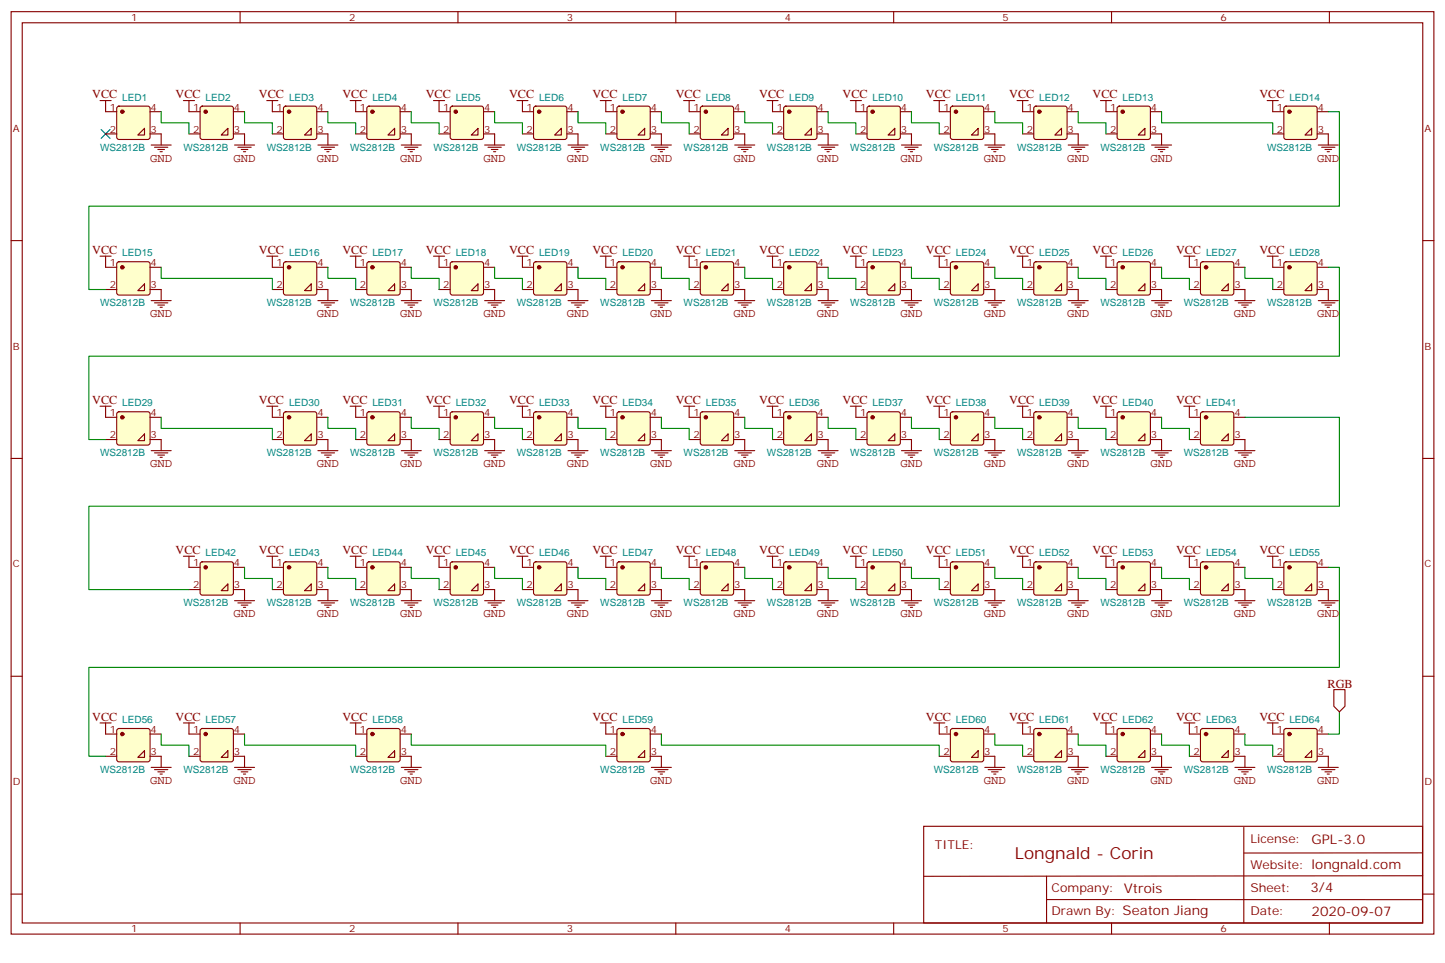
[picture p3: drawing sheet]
<svg xmlns="http://www.w3.org/2000/svg" width="459mm" height="306mm" viewBox="0 0 459 306" stroke-linecap="round" stroke-linejoin="round" font-family="sans-serif">
<defs><g id="words">
<text font-size="5.3" fill="#880001" x="322.1" y="272.5">Longnald - Corin</text>
<g font-size="4.2" fill="#880001">
<text x="416.3" y="267.9">GPL-3.0</text>
<text x="415.9" y="283.1">3/4</text>
<text x="416.3" y="290.9">2020-09-07</text>
</g>
<g font-size="3.9" fill="#880001">
<text x="29.3" y="31.2">VCC</text>
<text x="55.7" y="31.2">VCC</text>
<text x="82.2" y="31.2">VCC</text>
<text x="108.7" y="31.2">VCC</text>
<text x="135.1" y="31.2">VCC</text>
<text x="161.6" y="31.2">VCC</text>
<text x="188" y="31.2">VCC</text>
<text x="214.5" y="31.2">VCC</text>
<text x="240.9" y="31.2">VCC</text>
<text x="267.4" y="31.2">VCC</text>
<text x="293.9" y="31.2">VCC</text>
<text x="320.3" y="31.2">VCC</text>
<text x="346.8" y="31.2">VCC</text>
<text x="399.7" y="31.2">VCC</text>
<text x="47.6" y="51.3">GND</text>
<text x="74.1" y="51.3">GND</text>
<text x="100.5" y="51.3">GND</text>
<text x="127" y="51.3">GND</text>
<text x="153.5" y="51.3">GND</text>
<text x="179.9" y="51.3">GND</text>
<text x="206.4" y="51.3">GND</text>
<text x="232.8" y="51.3">GND</text>
<text x="259.3" y="51.3">GND</text>
<text x="285.8" y="51.3">GND</text>
<text x="312.2" y="51.3">GND</text>
<text x="338.7" y="51.3">GND</text>
<text x="365.1" y="51.3">GND</text>
<text x="418" y="51.3">GND</text>
<text x="29.3" y="80.6">VCC</text>
<text x="82.2" y="80.6">VCC</text>
<text x="108.7" y="80.6">VCC</text>
<text x="135.1" y="80.6">VCC</text>
<text x="161.6" y="80.6">VCC</text>
<text x="188" y="80.6">VCC</text>
<text x="214.5" y="80.6">VCC</text>
<text x="240.9" y="80.6">VCC</text>
<text x="267.4" y="80.6">VCC</text>
<text x="293.9" y="80.6">VCC</text>
<text x="320.3" y="80.6">VCC</text>
<text x="346.8" y="80.6">VCC</text>
<text x="373.2" y="80.6">VCC</text>
<text x="399.7" y="80.6">VCC</text>
<text x="47.6" y="100.7">GND</text>
<text x="100.5" y="100.7">GND</text>
<text x="127" y="100.7">GND</text>
<text x="153.5" y="100.7">GND</text>
<text x="179.9" y="100.7">GND</text>
<text x="206.4" y="100.7">GND</text>
<text x="232.8" y="100.7">GND</text>
<text x="259.3" y="100.7">GND</text>
<text x="285.8" y="100.7">GND</text>
<text x="312.2" y="100.7">GND</text>
<text x="338.7" y="100.7">GND</text>
<text x="365.1" y="100.7">GND</text>
<text x="391.6" y="100.7">GND</text>
<text x="418" y="100.7">GND</text>
<text x="29.3" y="128.2">VCC</text>
<text x="82.2" y="128.2">VCC</text>
<text x="108.7" y="128.2">VCC</text>
<text x="135.1" y="128.2">VCC</text>
<text x="161.6" y="128.2">VCC</text>
<text x="188" y="128.2">VCC</text>
<text x="214.5" y="128.2">VCC</text>
<text x="240.9" y="128.2">VCC</text>
<text x="267.4" y="128.2">VCC</text>
<text x="293.9" y="128.2">VCC</text>
<text x="320.3" y="128.2">VCC</text>
<text x="346.8" y="128.2">VCC</text>
<text x="373.2" y="128.2">VCC</text>
<text x="47.6" y="148.3">GND</text>
<text x="100.5" y="148.3">GND</text>
<text x="127" y="148.3">GND</text>
<text x="153.5" y="148.3">GND</text>
<text x="179.9" y="148.3">GND</text>
<text x="206.4" y="148.3">GND</text>
<text x="232.8" y="148.3">GND</text>
<text x="259.3" y="148.3">GND</text>
<text x="285.8" y="148.3">GND</text>
<text x="312.2" y="148.3">GND</text>
<text x="338.7" y="148.3">GND</text>
<text x="365.1" y="148.3">GND</text>
<text x="391.6" y="148.3">GND</text>
<text x="55.7" y="175.9">VCC</text>
<text x="82.2" y="175.9">VCC</text>
<text x="108.7" y="175.9">VCC</text>
<text x="135.1" y="175.9">VCC</text>
<text x="161.6" y="175.9">VCC</text>
<text x="188" y="175.9">VCC</text>
<text x="214.5" y="175.9">VCC</text>
<text x="240.9" y="175.9">VCC</text>
<text x="267.4" y="175.9">VCC</text>
<text x="293.9" y="175.9">VCC</text>
<text x="320.3" y="175.9">VCC</text>
<text x="346.8" y="175.9">VCC</text>
<text x="373.2" y="175.9">VCC</text>
<text x="399.7" y="175.9">VCC</text>
<text x="74.1" y="196">GND</text>
<text x="100.5" y="196">GND</text>
<text x="127" y="196">GND</text>
<text x="153.5" y="196">GND</text>
<text x="179.9" y="196">GND</text>
<text x="206.4" y="196">GND</text>
<text x="232.8" y="196">GND</text>
<text x="259.3" y="196">GND</text>
<text x="285.8" y="196">GND</text>
<text x="312.2" y="196">GND</text>
<text x="338.7" y="196">GND</text>
<text x="365.1" y="196">GND</text>
<text x="391.6" y="196">GND</text>
<text x="418" y="196">GND</text>
<text x="421.4" y="218.4">RGB</text>
<text x="29.3" y="228.8">VCC</text>
<text x="55.7" y="228.8">VCC</text>
<text x="108.7" y="228.8">VCC</text>
<text x="188" y="228.8">VCC</text>
<text x="293.9" y="228.8">VCC</text>
<text x="320.3" y="228.8">VCC</text>
<text x="346.8" y="228.8">VCC</text>
<text x="373.2" y="228.8">VCC</text>
<text x="399.7" y="228.8">VCC</text>
<text x="47.6" y="248.9">GND</text>
<text x="74.1" y="248.9">GND</text>
<text x="127" y="248.9">GND</text>
<text x="206.4" y="248.9">GND</text>
<text x="312.2" y="248.9">GND</text>
<text x="338.7" y="248.9">GND</text>
<text x="365.1" y="248.9">GND</text>
<text x="391.6" y="248.9">GND</text>
<text x="418" y="248.9">GND</text>
<text x="296.7" y="269.3">TITLE:</text>
<text x="396.9" y="267.6">License:</text>
<text x="396.9" y="275.7">Website: longnald.com</text>
<text x="333.7" y="283.1">Company: Vtrois</text>
<text x="396.9" y="283.1">Sheet:</text>
<text x="333.7" y="290.5">Drawn By: Seaton Jiang</text>
<text x="396.9" y="290.5">Date:</text>
</g>
<g font-size="3.2" fill="#800">
<text x="41.6" y="6.7">1</text>
<text x="110.8" y="6.7">2</text>
<text x="179.9" y="6.7">3</text>
<text x="249.1" y="6.7">4</text>
<text x="318.2" y="6.7">5</text>
<text x="387.3" y="6.7">6</text>
<text x="4.1" y="41.8">A</text>
<text x="452.1" y="41.8">A</text>
<text x="4.1" y="110.9">B</text>
<text x="452.1" y="110.9">B</text>
<text x="4.1" y="180.1">C</text>
<text x="452.1" y="180.1">C</text>
<text x="4.1" y="249.2">D</text>
<text x="452.1" y="249.2">D</text>
<text x="41.6" y="296">1</text>
<text x="110.8" y="296">2</text>
<text x="179.9" y="296">3</text>
<text x="249.1" y="296">4</text>
<text x="318.2" y="296">5</text>
<text x="387.3" y="296">6</text>
</g>
<g font-size="3.2" fill="#880001">
<text x="34.8" y="35.1">1</text>
<text x="47.8" y="35.1">4</text>
<text x="61.3" y="35.1">1</text>
<text x="74.3" y="35.1">4</text>
<text x="87.8" y="35.1">1</text>
<text x="100.7" y="35.1">4</text>
<text x="114.2" y="35.1">1</text>
<text x="127.2" y="35.1">4</text>
<text x="140.7" y="35.1">1</text>
<text x="153.6" y="35.1">4</text>
<text x="167.1" y="35.1">1</text>
<text x="180.1" y="35.1">4</text>
<text x="193.6" y="35.1">1</text>
<text x="206.6" y="35.1">4</text>
<text x="220.1" y="35.1">1</text>
<text x="233" y="35.1">4</text>
<text x="246.5" y="35.1">1</text>
<text x="259.5" y="35.1">4</text>
<text x="273" y="35.1">1</text>
<text x="285.9" y="35.1">4</text>
<text x="299.4" y="35.1">1</text>
<text x="312.4" y="35.1">4</text>
<text x="325.9" y="35.1">1</text>
<text x="338.8" y="35.1">4</text>
<text x="352.3" y="35.1">1</text>
<text x="365.3" y="35.1">4</text>
<text x="405.3" y="35.1">1</text>
<text x="418.2" y="35.1">4</text>
<text x="34.8" y="42.2">2</text>
<text x="47.8" y="42.2">3</text>
<text x="61.3" y="42.2">2</text>
<text x="74.3" y="42.2">3</text>
<text x="87.8" y="42.2">2</text>
<text x="100.7" y="42.2">3</text>
<text x="114.2" y="42.2">2</text>
<text x="127.2" y="42.2">3</text>
<text x="140.7" y="42.2">2</text>
<text x="153.6" y="42.2">3</text>
<text x="167.1" y="42.2">2</text>
<text x="180.1" y="42.2">3</text>
<text x="193.6" y="42.2">2</text>
<text x="206.6" y="42.2">3</text>
<text x="220.1" y="42.2">2</text>
<text x="233" y="42.2">3</text>
<text x="246.5" y="42.2">2</text>
<text x="259.5" y="42.2">3</text>
<text x="273" y="42.2">2</text>
<text x="285.9" y="42.2">3</text>
<text x="299.4" y="42.2">2</text>
<text x="312.4" y="42.2">3</text>
<text x="325.9" y="42.2">2</text>
<text x="338.8" y="42.2">3</text>
<text x="352.3" y="42.2">2</text>
<text x="365.3" y="42.2">3</text>
<text x="405.3" y="42.2">2</text>
<text x="418.2" y="42.2">3</text>
<text x="34.8" y="84.5">1</text>
<text x="47.8" y="84.5">4</text>
<text x="87.8" y="84.5">1</text>
<text x="100.7" y="84.5">4</text>
<text x="114.2" y="84.5">1</text>
<text x="127.2" y="84.5">4</text>
<text x="140.7" y="84.5">1</text>
<text x="153.6" y="84.5">4</text>
<text x="167.1" y="84.5">1</text>
<text x="180.1" y="84.5">4</text>
<text x="193.6" y="84.5">1</text>
<text x="206.6" y="84.5">4</text>
<text x="220.1" y="84.5">1</text>
<text x="233" y="84.5">4</text>
<text x="246.5" y="84.5">1</text>
<text x="259.5" y="84.5">4</text>
<text x="273" y="84.5">1</text>
<text x="285.9" y="84.5">4</text>
<text x="299.4" y="84.5">1</text>
<text x="312.4" y="84.5">4</text>
<text x="325.9" y="84.5">1</text>
<text x="338.8" y="84.5">4</text>
<text x="352.3" y="84.5">1</text>
<text x="365.3" y="84.5">4</text>
<text x="378.8" y="84.5">1</text>
<text x="391.8" y="84.5">4</text>
<text x="405.3" y="84.5">1</text>
<text x="418.2" y="84.5">4</text>
<text x="34.8" y="91.5">2</text>
<text x="47.8" y="91.5">3</text>
<text x="87.8" y="91.5">2</text>
<text x="100.7" y="91.5">3</text>
<text x="114.2" y="91.5">2</text>
<text x="127.2" y="91.5">3</text>
<text x="140.7" y="91.5">2</text>
<text x="153.6" y="91.5">3</text>
<text x="167.1" y="91.5">2</text>
<text x="180.1" y="91.5">3</text>
<text x="193.6" y="91.5">2</text>
<text x="206.6" y="91.5">3</text>
<text x="220.1" y="91.5">2</text>
<text x="233" y="91.5">3</text>
<text x="246.5" y="91.5">2</text>
<text x="259.5" y="91.5">3</text>
<text x="273" y="91.5">2</text>
<text x="285.9" y="91.5">3</text>
<text x="299.4" y="91.5">2</text>
<text x="312.4" y="91.5">3</text>
<text x="325.9" y="91.5">2</text>
<text x="338.8" y="91.5">3</text>
<text x="352.3" y="91.5">2</text>
<text x="365.3" y="91.5">3</text>
<text x="378.8" y="91.5">2</text>
<text x="391.8" y="91.5">3</text>
<text x="405.3" y="91.5">2</text>
<text x="418.2" y="91.5">3</text>
<text x="34.8" y="132.1">1</text>
<text x="47.8" y="132.1">4</text>
<text x="87.8" y="132.1">1</text>
<text x="100.7" y="132.1">4</text>
<text x="114.2" y="132.1">1</text>
<text x="127.2" y="132.1">4</text>
<text x="140.7" y="132.1">1</text>
<text x="153.6" y="132.1">4</text>
<text x="167.1" y="132.1">1</text>
<text x="180.1" y="132.1">4</text>
<text x="193.6" y="132.1">1</text>
<text x="206.6" y="132.1">4</text>
<text x="220.1" y="132.1">1</text>
<text x="233" y="132.1">4</text>
<text x="246.5" y="132.1">1</text>
<text x="259.5" y="132.1">4</text>
<text x="273" y="132.1">1</text>
<text x="285.9" y="132.1">4</text>
<text x="299.4" y="132.1">1</text>
<text x="312.4" y="132.1">4</text>
<text x="325.9" y="132.1">1</text>
<text x="338.8" y="132.1">4</text>
<text x="352.3" y="132.1">1</text>
<text x="365.3" y="132.1">4</text>
<text x="378.8" y="132.1">1</text>
<text x="391.8" y="132.1">4</text>
<text x="34.8" y="139.2">2</text>
<text x="47.8" y="139.2">3</text>
<text x="87.8" y="139.2">2</text>
<text x="100.7" y="139.2">3</text>
<text x="114.2" y="139.2">2</text>
<text x="127.2" y="139.2">3</text>
<text x="140.7" y="139.2">2</text>
<text x="153.6" y="139.2">3</text>
<text x="167.1" y="139.2">2</text>
<text x="180.1" y="139.2">3</text>
<text x="193.6" y="139.2">2</text>
<text x="206.6" y="139.2">3</text>
<text x="220.1" y="139.2">2</text>
<text x="233" y="139.2">3</text>
<text x="246.5" y="139.2">2</text>
<text x="259.5" y="139.2">3</text>
<text x="273" y="139.2">2</text>
<text x="285.9" y="139.2">3</text>
<text x="299.4" y="139.2">2</text>
<text x="312.4" y="139.2">3</text>
<text x="325.9" y="139.2">2</text>
<text x="338.8" y="139.2">3</text>
<text x="352.3" y="139.2">2</text>
<text x="365.3" y="139.2">3</text>
<text x="378.8" y="139.2">2</text>
<text x="391.8" y="139.2">3</text>
<text x="61.3" y="179.7">1</text>
<text x="74.3" y="179.7">4</text>
<text x="87.8" y="179.7">1</text>
<text x="100.7" y="179.7">4</text>
<text x="114.2" y="179.7">1</text>
<text x="127.2" y="179.7">4</text>
<text x="140.7" y="179.7">1</text>
<text x="153.6" y="179.7">4</text>
<text x="167.1" y="179.7">1</text>
<text x="180.1" y="179.7">4</text>
<text x="193.6" y="179.7">1</text>
<text x="206.6" y="179.7">4</text>
<text x="220.1" y="179.7">1</text>
<text x="233" y="179.7">4</text>
<text x="246.5" y="179.7">1</text>
<text x="259.5" y="179.7">4</text>
<text x="273" y="179.7">1</text>
<text x="285.9" y="179.7">4</text>
<text x="299.4" y="179.7">1</text>
<text x="312.4" y="179.7">4</text>
<text x="325.9" y="179.7">1</text>
<text x="338.8" y="179.7">4</text>
<text x="352.3" y="179.7">1</text>
<text x="365.3" y="179.7">4</text>
<text x="378.8" y="179.7">1</text>
<text x="391.8" y="179.7">4</text>
<text x="405.3" y="179.7">1</text>
<text x="418.2" y="179.7">4</text>
<text x="61.3" y="186.8">2</text>
<text x="74.3" y="186.8">3</text>
<text x="87.8" y="186.8">2</text>
<text x="100.7" y="186.8">3</text>
<text x="114.2" y="186.8">2</text>
<text x="127.2" y="186.8">3</text>
<text x="140.7" y="186.8">2</text>
<text x="153.6" y="186.8">3</text>
<text x="167.1" y="186.8">2</text>
<text x="180.1" y="186.8">3</text>
<text x="193.6" y="186.8">2</text>
<text x="206.6" y="186.8">3</text>
<text x="220.1" y="186.8">2</text>
<text x="233" y="186.8">3</text>
<text x="246.5" y="186.8">2</text>
<text x="259.5" y="186.8">3</text>
<text x="273" y="186.8">2</text>
<text x="285.9" y="186.8">3</text>
<text x="299.4" y="186.8">2</text>
<text x="312.4" y="186.8">3</text>
<text x="325.9" y="186.8">2</text>
<text x="338.8" y="186.8">3</text>
<text x="352.3" y="186.8">2</text>
<text x="365.3" y="186.8">3</text>
<text x="378.8" y="186.8">2</text>
<text x="391.8" y="186.8">3</text>
<text x="405.3" y="186.8">2</text>
<text x="418.2" y="186.8">3</text>
<text x="34.8" y="232.7">1</text>
<text x="47.8" y="232.7">4</text>
<text x="61.3" y="232.7">1</text>
<text x="74.3" y="232.7">4</text>
<text x="114.2" y="232.7">1</text>
<text x="127.2" y="232.7">4</text>
<text x="193.6" y="232.7">1</text>
<text x="206.6" y="232.7">4</text>
<text x="299.4" y="232.7">1</text>
<text x="312.4" y="232.7">4</text>
<text x="325.9" y="232.7">1</text>
<text x="338.8" y="232.7">4</text>
<text x="352.3" y="232.7">1</text>
<text x="365.3" y="232.7">4</text>
<text x="378.8" y="232.7">1</text>
<text x="391.8" y="232.7">4</text>
<text x="405.3" y="232.7">1</text>
<text x="418.2" y="232.7">4</text>
<text x="34.8" y="239.7">2</text>
<text x="47.8" y="239.7">3</text>
<text x="61.3" y="239.7">2</text>
<text x="74.3" y="239.7">3</text>
<text x="114.2" y="239.7">2</text>
<text x="127.2" y="239.7">3</text>
<text x="193.6" y="239.7">2</text>
<text x="206.6" y="239.7">3</text>
<text x="299.4" y="239.7">2</text>
<text x="312.4" y="239.7">3</text>
<text x="325.9" y="239.7">2</text>
<text x="338.8" y="239.7">3</text>
<text x="352.3" y="239.7">2</text>
<text x="365.3" y="239.7">3</text>
<text x="378.8" y="239.7">2</text>
<text x="391.8" y="239.7">3</text>
<text x="405.3" y="239.7">2</text>
<text x="418.2" y="239.7">3</text>
</g>
<g font-size="3.2" fill="#008484">
<text x="38.8" y="31.9">LED1</text>
<text x="65.3" y="31.9">LED2</text>
<text x="91.7" y="31.9">LED3</text>
<text x="118.2" y="31.9">LED4</text>
<text x="144.6" y="31.9">LED5</text>
<text x="171.1" y="31.9">LED6</text>
<text x="197.6" y="31.9">LED7</text>
<text x="224" y="31.9">LED8</text>
<text x="250.5" y="31.9">LED9</text>
<text x="276.9" y="31.9">LED10</text>
<text x="303.4" y="31.9">LED11</text>
<text x="329.8" y="31.9">LED12</text>
<text x="356.3" y="31.9">LED13</text>
<text x="409.2" y="31.9">LED14</text>
<text x="31.7" y="47.8">WS2812B</text>
<text x="58.2" y="47.8">WS2812B</text>
<text x="84.7" y="47.8">WS2812B</text>
<text x="111.1" y="47.8">WS2812B</text>
<text x="137.6" y="47.8">WS2812B</text>
<text x="164" y="47.8">WS2812B</text>
<text x="190.5" y="47.8">WS2812B</text>
<text x="217" y="47.8">WS2812B</text>
<text x="243.4" y="47.8">WS2812B</text>
<text x="269.9" y="47.8">WS2812B</text>
<text x="296.3" y="47.8">WS2812B</text>
<text x="322.8" y="47.8">WS2812B</text>
<text x="349.2" y="47.8">WS2812B</text>
<text x="402.2" y="47.8">WS2812B</text>
<text x="38.8" y="81.3">LED15</text>
<text x="91.7" y="81.3">LED16</text>
<text x="118.2" y="81.3">LED17</text>
<text x="144.6" y="81.3">LED18</text>
<text x="171.1" y="81.3">LED19</text>
<text x="197.6" y="81.3">LED20</text>
<text x="224" y="81.3">LED21</text>
<text x="250.5" y="81.3">LED22</text>
<text x="276.9" y="81.3">LED23</text>
<text x="303.4" y="81.3">LED24</text>
<text x="329.8" y="81.3">LED25</text>
<text x="356.3" y="81.3">LED26</text>
<text x="382.8" y="81.3">LED27</text>
<text x="409.2" y="81.3">LED28</text>
<text x="31.7" y="97.2">WS2812B</text>
<text x="84.7" y="97.2">WS2812B</text>
<text x="111.1" y="97.2">WS2812B</text>
<text x="137.6" y="97.2">WS2812B</text>
<text x="164" y="97.2">WS2812B</text>
<text x="190.5" y="97.2">WS2812B</text>
<text x="217" y="97.2">WS2812B</text>
<text x="243.4" y="97.2">WS2812B</text>
<text x="269.9" y="97.2">WS2812B</text>
<text x="296.3" y="97.2">WS2812B</text>
<text x="322.8" y="97.2">WS2812B</text>
<text x="349.2" y="97.2">WS2812B</text>
<text x="375.7" y="97.2">WS2812B</text>
<text x="402.2" y="97.2">WS2812B</text>
<text x="38.8" y="128.9">LED29</text>
<text x="91.7" y="128.9">LED30</text>
<text x="118.2" y="128.9">LED31</text>
<text x="144.6" y="128.9">LED32</text>
<text x="171.1" y="128.9">LED33</text>
<text x="197.6" y="128.9">LED34</text>
<text x="224" y="128.9">LED35</text>
<text x="250.5" y="128.9">LED36</text>
<text x="276.9" y="128.9">LED37</text>
<text x="303.4" y="128.9">LED38</text>
<text x="329.8" y="128.9">LED39</text>
<text x="356.3" y="128.9">LED40</text>
<text x="382.8" y="128.9">LED41</text>
<text x="31.7" y="144.8">WS2812B</text>
<text x="84.7" y="144.8">WS2812B</text>
<text x="111.1" y="144.8">WS2812B</text>
<text x="137.6" y="144.8">WS2812B</text>
<text x="164" y="144.8">WS2812B</text>
<text x="190.5" y="144.8">WS2812B</text>
<text x="217" y="144.8">WS2812B</text>
<text x="243.4" y="144.8">WS2812B</text>
<text x="269.9" y="144.8">WS2812B</text>
<text x="296.3" y="144.8">WS2812B</text>
<text x="322.8" y="144.8">WS2812B</text>
<text x="349.2" y="144.8">WS2812B</text>
<text x="375.7" y="144.8">WS2812B</text>
<text x="65.3" y="176.6">LED42</text>
<text x="91.7" y="176.6">LED43</text>
<text x="118.2" y="176.6">LED44</text>
<text x="144.6" y="176.6">LED45</text>
<text x="171.1" y="176.6">LED46</text>
<text x="197.6" y="176.6">LED47</text>
<text x="224" y="176.6">LED48</text>
<text x="250.5" y="176.6">LED49</text>
<text x="276.9" y="176.6">LED50</text>
<text x="303.4" y="176.6">LED51</text>
<text x="329.8" y="176.6">LED52</text>
<text x="356.3" y="176.6">LED53</text>
<text x="382.8" y="176.6">LED54</text>
<text x="409.2" y="176.6">LED55</text>
<text x="58.2" y="192.4">WS2812B</text>
<text x="84.7" y="192.4">WS2812B</text>
<text x="111.1" y="192.4">WS2812B</text>
<text x="137.6" y="192.4">WS2812B</text>
<text x="164" y="192.4">WS2812B</text>
<text x="190.5" y="192.4">WS2812B</text>
<text x="217" y="192.4">WS2812B</text>
<text x="243.4" y="192.4">WS2812B</text>
<text x="269.9" y="192.4">WS2812B</text>
<text x="296.3" y="192.4">WS2812B</text>
<text x="322.8" y="192.4">WS2812B</text>
<text x="349.2" y="192.4">WS2812B</text>
<text x="375.7" y="192.4">WS2812B</text>
<text x="402.2" y="192.4">WS2812B</text>
<text x="38.8" y="229.5">LED56</text>
<text x="65.3" y="229.5">LED57</text>
<text x="118.2" y="229.5">LED58</text>
<text x="197.6" y="229.5">LED59</text>
<text x="303.4" y="229.5">LED60</text>
<text x="329.8" y="229.5">LED61</text>
<text x="356.3" y="229.5">LED62</text>
<text x="382.8" y="229.5">LED63</text>
<text x="409.2" y="229.5">LED64</text>
<text x="31.7" y="245.4">WS2812B</text>
<text x="58.2" y="245.4">WS2812B</text>
<text x="111.1" y="245.4">WS2812B</text>
<text x="190.5" y="245.4">WS2812B</text>
<text x="296.3" y="245.4">WS2812B</text>
<text x="322.8" y="245.4">WS2812B</text>
<text x="349.2" y="245.4">WS2812B</text>
<text x="375.7" y="245.4">WS2812B</text>
<text x="402.2" y="245.4">WS2812B</text>
</g>
</g></defs>
<g fill="none" stroke="#870000" stroke-width=".35">
<path d="M3.5 3.7h451.6v292.8h-451.6zM7.1 7.2h444.5v285.8h-444.5zM76.2 3.7v3.5M145.3 3.7v3.5M214.5 3.7v3.5M283.6 3.7v3.5M352.8 3.7v3.5M421.9 3.7v3.5M3.5 76.4h3.6M451.6 76.4h3.5M3.5 145.5h3.6M451.6 145.5h3.5"/>
<path d="M3.5 214.7h3.6M451.6 214.7h3.5M293.2 262.3h158.3v30.7h-158.3zM332.2 278.1v14.8M394.8 262.6v30.4M451.4 270.7l-56.6 .1M451.5 278l-158.3 .2M3.5 283.8h3.6M76.2 293v3.5M145.3 293v3.5M214.5 293v3.5M283.6 293v3.5"/>
<path d="M332.2 285.5l119.2 .1M352.8 293v3.5M421.9 293v3.5M451.6 283.8h3.5"/>
</g>
<path d="M37.3 33.9l.4-.2h9.2l.5 .2 .2 .5v9.2l-.2 .5-.5 .2h-9.2l-.5-.3-.2-.4v-9.2z" fill="#ffc" stroke="#870000" stroke-width=".35"/>
<circle cx="38.8" cy="35.5" r=".53" fill="#870000" stroke="#870000" stroke-width=".35"/>
<path d="M33.5 35.5h3.5M47.6 35.5h3.6M33.5 42.5h3.5M45.9 40.7v2.2h-2.2zM47.6 42.5h3.6" fill="none" stroke="#870000" stroke-width=".35"/>
<path d="M63.7 33.9l.5-.2h9.2l.5 .2 .2 .5v9.2l-.3 .5-.4 .2h-9.2l-.5-.3-.2-.4v-9.2z" fill="#ffc" stroke="#870000" stroke-width=".35"/>
<circle cx="65.3" cy="35.5" r=".53" fill="#870000" stroke="#870000" stroke-width=".35"/>
<path d="M60 35.5h3.5M74.1 35.5h3.5M60 42.5h3.5M72.3 40.7v2.2h-2.1zM74.1 42.5h3.5" fill="none" stroke="#870000" stroke-width=".35"/>
<path d="M90.2 33.9l.5-.2h9.1l.5 .2 .2 .5v9.2l-.2 .5-.5 .2h-9.1l-.5-.3-.2-.4v-9.2z" fill="#ffc" stroke="#870000" stroke-width=".35"/>
<circle cx="91.7" cy="35.5" r=".53" fill="#870000" stroke="#870000" stroke-width=".35"/>
<path d="M86.4 35.5h3.6M100.5 35.5h3.6M86.4 42.5h3.6M98.8 40.7v2.2h-2.1zM100.5 42.5h3.6" fill="none" stroke="#870000" stroke-width=".35"/>
<path d="M116.7 33.9l.4-.2h9.2l.5 .2 .2 .5v9.2l-.2 .5-.5 .2h-9.2l-.5-.3-.2-.4v-9.2z" fill="#ffc" stroke="#870000" stroke-width=".35"/>
<circle cx="118.2" cy="35.5" r=".53" fill="#870000" stroke="#870000" stroke-width=".35"/>
<path d="M112.9 35.5h3.5M127 35.5h3.5M112.9 42.5h3.5M125.2 40.7v2.2h-2.1zM127 42.5h3.5" fill="none" stroke="#870000" stroke-width=".35"/>
<path d="M143.1 33.9l.5-.2h9.2l.5 .2 .2 .5v9.2l-.3 .5-.4 .2h-9.2l-.5-.3-.2-.4v-9.2z" fill="#ffc" stroke="#870000" stroke-width=".35"/>
<circle cx="144.6" cy="35.5" r=".53" fill="#870000" stroke="#870000" stroke-width=".35"/>
<path d="M139.3 35.5h3.6M153.5 35.5h3.5M139.3 42.5h3.6M151.7 40.7v2.2h-2.1zM153.5 42.5h3.5" fill="none" stroke="#870000" stroke-width=".35"/>
<path d="M169.6 33.9l.4-.2h9.2l.5 .2 .2 .5v9.2l-.2 .5-.5 .2h-9.2l-.5-.3-.2-.4v-9.2z" fill="#ffc" stroke="#870000" stroke-width=".35"/>
<circle cx="171.1" cy="35.5" r=".53" fill="#870000" stroke="#870000" stroke-width=".35"/>
<path d="M165.8 35.5h3.5M179.9 35.5h3.5M165.8 42.5h3.5M178.2 40.7v2.2h-2.2zM179.9 42.5h3.5" fill="none" stroke="#870000" stroke-width=".35"/>
<path d="M196 33.9l.5-.2h9.2l.5 .2 .2 .5v9.2l-.3 .5-.4 .2h-9.2l-.5-.3-.2-.4v-9.2z" fill="#ffc" stroke="#870000" stroke-width=".35"/>
<circle cx="197.6" cy="35.5" r=".53" fill="#870000" stroke="#870000" stroke-width=".35"/>
<path d="M192.3 35.5h3.5M206.4 35.5h3.5M192.3 42.5h3.5M204.6 40.7v2.2h-2.1zM206.4 42.5h3.5" fill="none" stroke="#870000" stroke-width=".35"/>
<path d="M222.5 33.9l.5-.2h9.1l.5 .2 .2 .5v9.2l-.2 .5-.5 .2h-9.1l-.5-.3-.3-.4v-9.2z" fill="#ffc" stroke="#870000" stroke-width=".35"/>
<circle cx="224" cy="35.5" r=".53" fill="#870000" stroke="#870000" stroke-width=".35"/>
<path d="M218.7 35.5h3.5M232.8 35.5h3.6M218.7 42.5h3.5M231.1 40.7v2.2h-2.1zM232.8 42.5h3.6" fill="none" stroke="#870000" stroke-width=".35"/>
<path d="M248.9 33.9l.5-.2h9.2l.5 .2 .2 .5v9.2l-.2 .5-.5 .2h-9.2l-.5-.3-.2-.4v-9.2z" fill="#ffc" stroke="#870000" stroke-width=".35"/>
<circle cx="250.5" cy="35.5" r=".53" fill="#870000" stroke="#870000" stroke-width=".35"/>
<path d="M245.2 35.5h3.5M259.3 35.5h3.5M245.2 42.5h3.5M257.5 40.7v2.2h-2.1zM259.3 42.5h3.5" fill="none" stroke="#870000" stroke-width=".35"/>
<path d="M275.4 33.9l.5-.2h9.1l.5 .2 .3 .5v9.2l-.3 .5-.5 .2h-9.1l-.5-.3-.2-.4v-9.2z" fill="#ffc" stroke="#870000" stroke-width=".35"/>
<circle cx="276.9" cy="35.5" r=".53" fill="#870000" stroke="#870000" stroke-width=".35"/>
<path d="M271.6 35.5h3.6M285.8 35.5h3.5M271.6 42.5h3.6M284 40.7v2.2h-2.1zM285.8 42.5h3.5" fill="none" stroke="#870000" stroke-width=".35"/>
<path d="M301.9 33.9l.4-.2h9.2l.5 .2 .2 .5v9.2l-.2 .5-.5 .2h-9.2l-.5-.3-.2-.4v-9.2z" fill="#ffc" stroke="#870000" stroke-width=".35"/>
<circle cx="303.4" cy="35.5" r=".53" fill="#870000" stroke="#870000" stroke-width=".35"/>
<path d="M298.1 35.5h3.5M312.2 35.5h3.5M298.1 42.5h3.5M310.4 40.7v2.2h-2.1zM312.2 42.5h3.5" fill="none" stroke="#870000" stroke-width=".35"/>
<path d="M328.3 33.9l.5-.2h9.2l.5 .2 .2 .5v9.2l-.3 .5-.4 .2h-9.2l-.5-.3-.2-.4v-9.2z" fill="#ffc" stroke="#870000" stroke-width=".35"/>
<circle cx="329.8" cy="35.5" r=".53" fill="#870000" stroke="#870000" stroke-width=".35"/>
<path d="M324.6 35.5h3.5M338.7 35.5h3.5M324.6 42.5h3.5M336.9 40.7v2.2h-2.1zM338.7 42.5h3.5" fill="none" stroke="#870000" stroke-width=".35"/>
<path d="M354.8 33.9l.4-.2h9.2l.5 .2 .2 .5v9.2l-.2 .5-.5 .2h-9.2l-.5-.3-.2-.4v-9.2z" fill="#ffc" stroke="#870000" stroke-width=".35"/>
<circle cx="356.3" cy="35.5" r=".53" fill="#870000" stroke="#870000" stroke-width=".35"/>
<path d="M351 35.5h3.5M365.1 35.5h3.6M351 42.5h3.5M363.4 40.7v2.2h-2.2zM365.1 42.5h3.6" fill="none" stroke="#870000" stroke-width=".35"/>
<path d="M407.7 33.9l.5-.2h9.1l.5 .2 .2 .5v9.2l-.2 .5-.5 .2h-9.1l-.5-.3-.2-.4v-9.2z" fill="#ffc" stroke="#870000" stroke-width=".35"/>
<circle cx="409.2" cy="35.5" r=".53" fill="#870000" stroke="#870000" stroke-width=".35"/>
<path d="M403.9 35.5h3.6M418 35.5h3.6M403.9 42.5h3.6M416.3 40.7v2.2h-2.1zM418 42.5h3.6" fill="none" stroke="#870000" stroke-width=".35"/>
<path d="M37.3 83.3l.4-.2h9.2l.5 .2 .2 .5v9.2l-.2 .5-.5 .2h-9.2l-.5-.3-.2-.4v-9.2z" fill="#ffc" stroke="#870000" stroke-width=".35"/>
<circle cx="38.8" cy="84.8" r=".53" fill="#870000" stroke="#870000" stroke-width=".35"/>
<path d="M33.5 84.8h3.5M33.5 91.9h3.5M43.7 92.3l2.2-2.2v2.2zM47.6 84.8h3.6M47.6 91.9h3.6" fill="none" stroke="#870000" stroke-width=".35"/>
<path d="M90.2 83.3l.5-.2h9.1l.5 .2 .2 .5v9.2l-.2 .5-.5 .2h-9.1l-.5-.3-.2-.4v-9.2z" fill="#ffc" stroke="#870000" stroke-width=".35"/>
<circle cx="91.7" cy="84.8" r=".53" fill="#870000" stroke="#870000" stroke-width=".35"/>
<path d="M86.4 84.8h3.6M86.4 91.9h3.6M96.7 92.3l2.1-2.2v2.2zM100.5 84.8h3.6M100.5 91.9h3.6" fill="none" stroke="#870000" stroke-width=".35"/>
<path d="M116.7 83.3l.4-.2h9.2l.5 .2 .2 .5v9.2l-.2 .5-.5 .2h-9.2l-.5-.3-.2-.4v-9.2z" fill="#ffc" stroke="#870000" stroke-width=".35"/>
<circle cx="118.2" cy="84.8" r=".53" fill="#870000" stroke="#870000" stroke-width=".35"/>
<path d="M112.9 84.8h3.5M112.9 91.9h3.5M123.1 92.3l2.1-2.2v2.2zM127 84.8h3.5M127 91.9h3.5" fill="none" stroke="#870000" stroke-width=".35"/>
<path d="M143.1 83.3l.5-.2h9.2l.5 .2 .2 .5v9.2l-.3 .5-.4 .2h-9.2l-.5-.3-.2-.4v-9.2z" fill="#ffc" stroke="#870000" stroke-width=".35"/>
<circle cx="144.6" cy="84.8" r=".53" fill="#870000" stroke="#870000" stroke-width=".35"/>
<path d="M139.3 84.8h3.6M139.3 91.9h3.6M149.6 92.3l2.1-2.2v2.2zM153.5 84.8h3.5M153.5 91.9h3.5" fill="none" stroke="#870000" stroke-width=".35"/>
<path d="M169.6 83.3l.4-.2h9.2l.5 .2 .2 .5v9.2l-.2 .5-.5 .2h-9.2l-.5-.3-.2-.4v-9.2z" fill="#ffc" stroke="#870000" stroke-width=".35"/>
<circle cx="171.1" cy="84.8" r=".53" fill="#870000" stroke="#870000" stroke-width=".35"/>
<path d="M165.8 84.8h3.5M165.8 91.9h3.5M176 92.3l2.2-2.2v2.2zM179.9 84.8h3.5M179.9 91.9h3.5" fill="none" stroke="#870000" stroke-width=".35"/>
<path d="M196 83.3l.5-.2h9.2l.5 .2 .2 .5v9.2l-.3 .5-.4 .2h-9.2l-.5-.3-.2-.4v-9.2z" fill="#ffc" stroke="#870000" stroke-width=".35"/>
<circle cx="197.6" cy="84.8" r=".53" fill="#870000" stroke="#870000" stroke-width=".35"/>
<path d="M192.3 84.8h3.5M192.3 91.9h3.5M204.6 90.1v2.2h-2.1zM206.4 84.8h3.5M206.4 91.9h3.5" fill="none" stroke="#870000" stroke-width=".35"/>
<path d="M222.5 83.3l.5-.2h9.1l.5 .2 .2 .5v9.2l-.2 .5-.5 .2h-9.1l-.5-.3-.3-.4v-9.2z" fill="#ffc" stroke="#870000" stroke-width=".35"/>
<circle cx="224" cy="84.8" r=".53" fill="#870000" stroke="#870000" stroke-width=".35"/>
<path d="M218.7 84.8h3.5M218.7 91.9h3.5M231.1 90.1v2.2h-2.1zM232.8 84.8h3.6M232.8 91.9h3.6" fill="none" stroke="#870000" stroke-width=".35"/>
<path d="M248.9 83.3l.5-.2h9.2l.5 .2 .2 .5v9.2l-.2 .5-.5 .2h-9.2l-.5-.3-.2-.4v-9.2z" fill="#ffc" stroke="#870000" stroke-width=".35"/>
<circle cx="250.5" cy="84.8" r=".53" fill="#870000" stroke="#870000" stroke-width=".35"/>
<path d="M245.2 84.8h3.5M245.2 91.9h3.5M255.4 92.3l2.1-2.2v2.2zM259.3 84.8h3.5M259.3 91.9h3.5" fill="none" stroke="#870000" stroke-width=".35"/>
<path d="M275.4 83.3l.5-.2h9.1l.5 .2 .3 .5v9.2l-.3 .5-.5 .2h-9.1l-.5-.3-.2-.4v-9.2z" fill="#ffc" stroke="#870000" stroke-width=".35"/>
<circle cx="276.9" cy="84.8" r=".53" fill="#870000" stroke="#870000" stroke-width=".35"/>
<path d="M271.6 84.8h3.6M271.6 91.9h3.6M284 90.1v2.2h-2.1zM285.8 84.8h3.5M285.8 91.9h3.5" fill="none" stroke="#870000" stroke-width=".35"/>
<path d="M301.9 83.3l.4-.2h9.2l.5 .2 .2 .5v9.2l-.2 .5-.5 .2h-9.2l-.5-.3-.2-.4v-9.2z" fill="#ffc" stroke="#870000" stroke-width=".35"/>
<circle cx="303.4" cy="84.8" r=".53" fill="#870000" stroke="#870000" stroke-width=".35"/>
<path d="M298.1 84.8h3.5M298.1 91.9h3.5M308.3 92.3l2.1-2.2v2.2zM312.2 84.8h3.5M312.2 91.9h3.5" fill="none" stroke="#870000" stroke-width=".35"/>
<path d="M328.3 83.3l.5-.2h9.2l.5 .2 .2 .5v9.2l-.3 .5-.4 .2h-9.2l-.5-.3-.2-.4v-9.2z" fill="#ffc" stroke="#870000" stroke-width=".35"/>
<circle cx="329.8" cy="84.8" r=".53" fill="#870000" stroke="#870000" stroke-width=".35"/>
<path d="M324.6 84.8h3.5M324.6 91.9h3.5M334.8 92.3l2.1-2.2v2.2zM338.7 84.8h3.5M338.7 91.9h3.5" fill="none" stroke="#870000" stroke-width=".35"/>
<path d="M354.8 83.3l.4-.2h9.2l.5 .2 .2 .5v9.2l-.2 .5-.5 .2h-9.2l-.5-.3-.2-.4v-9.2z" fill="#ffc" stroke="#870000" stroke-width=".35"/>
<circle cx="356.3" cy="84.8" r=".53" fill="#870000" stroke="#870000" stroke-width=".35"/>
<path d="M351 84.8h3.5M351 91.9h3.5M363.4 90.1v2.2h-2.2zM365.1 84.8h3.6M365.1 91.9h3.6" fill="none" stroke="#870000" stroke-width=".35"/>
<path d="M381.2 83.3l.5-.2h9.2l.5 .2 .2 .5v9.2l-.3 .5-.4 .2h-9.2l-.5-.3-.2-.4v-9.2z" fill="#ffc" stroke="#870000" stroke-width=".35"/>
<circle cx="382.8" cy="84.8" r=".53" fill="#870000" stroke="#870000" stroke-width=".35"/>
<path d="M377.5 84.8h3.5M377.5 91.9h3.5M387.7 92.3l2.1-2.2v2.2zM391.6 84.8h3.5M391.6 91.9h3.5" fill="none" stroke="#870000" stroke-width=".35"/>
<path d="M407.7 83.3l.5-.2h9.1l.5 .2 .2 .5v9.2l-.2 .5-.5 .2h-9.1l-.5-.3-.2-.4v-9.2z" fill="#ffc" stroke="#870000" stroke-width=".35"/>
<circle cx="409.2" cy="84.8" r=".53" fill="#870000" stroke="#870000" stroke-width=".35"/>
<path d="M403.9 84.8h3.6M403.9 91.9h3.6M416.3 90.1v2.2h-2.1zM418 84.8h3.6M418 91.9h3.6" fill="none" stroke="#870000" stroke-width=".35"/>
<path d="M37.3 130.9l.4-.2h9.2l.5 .2 .2 .5v9.2l-.2 .5-.5 .2h-9.2l-.5-.2-.2-.5v-9.2z" fill="#ffc" stroke="#870000" stroke-width=".35"/>
<circle cx="38.8" cy="132.5" r=".53" fill="#870000" stroke="#870000" stroke-width=".35"/>
<path d="M33.5 132.5h3.5M33.5 139.5h3.5M45.9 137.8v2.1h-2.2zM47.6 132.5h3.6M47.6 139.5h3.6" fill="none" stroke="#870000" stroke-width=".35"/>
<path d="M90.2 130.9l.5-.2h9.1l.5 .2 .2 .5v9.2l-.2 .5-.5 .2h-9.1l-.5-.2-.2-.5v-9.2z" fill="#ffc" stroke="#870000" stroke-width=".35"/>
<circle cx="91.7" cy="132.5" r=".53" fill="#870000" stroke="#870000" stroke-width=".35"/>
<path d="M86.4 132.5h3.6M86.4 139.5h3.6M98.8 137.8v2.1h-2.1zM100.5 132.5h3.6M100.5 139.5h3.6" fill="none" stroke="#870000" stroke-width=".35"/>
<path d="M116.7 130.9l.4-.2h9.2l.5 .2 .2 .5v9.2l-.2 .5-.5 .2h-9.2l-.5-.2-.2-.5v-9.2z" fill="#ffc" stroke="#870000" stroke-width=".35"/>
<circle cx="118.2" cy="132.5" r=".53" fill="#870000" stroke="#870000" stroke-width=".35"/>
<path d="M112.9 132.5h3.5M112.9 139.5h3.5M125.2 137.8v2.1h-2.1zM127 132.5h3.5M127 139.5h3.5" fill="none" stroke="#870000" stroke-width=".35"/>
<path d="M143.1 130.9l.5-.2h9.2l.5 .2 .2 .5v9.2l-.3 .5-.4 .2h-9.2l-.5-.2-.2-.5v-9.2z" fill="#ffc" stroke="#870000" stroke-width=".35"/>
<circle cx="144.6" cy="132.5" r=".53" fill="#870000" stroke="#870000" stroke-width=".35"/>
<path d="M139.3 132.5h3.6M139.3 139.5h3.6M151.7 137.8v2.1h-2.1zM153.5 132.5h3.5M153.5 139.5h3.5" fill="none" stroke="#870000" stroke-width=".35"/>
<path d="M169.6 130.9l.4-.2h9.2l.5 .2 .2 .5v9.2l-.2 .5-.5 .2h-9.2l-.5-.2-.2-.5v-9.2z" fill="#ffc" stroke="#870000" stroke-width=".35"/>
<circle cx="171.1" cy="132.5" r=".53" fill="#870000" stroke="#870000" stroke-width=".35"/>
<path d="M165.8 132.5h3.5M165.8 139.5h3.5M178.2 137.8v2.1h-2.2zM179.9 132.5h3.5M179.9 139.5h3.5" fill="none" stroke="#870000" stroke-width=".35"/>
<path d="M196 130.9l.5-.2h9.2l.5 .2 .2 .5v9.2l-.3 .5-.4 .2h-9.2l-.5-.2-.2-.5v-9.2z" fill="#ffc" stroke="#870000" stroke-width=".35"/>
<circle cx="197.6" cy="132.5" r=".53" fill="#870000" stroke="#870000" stroke-width=".35"/>
<path d="M192.3 132.5h3.5M192.3 139.5h3.5M204.6 137.8v2.1h-2.1zM206.4 132.5h3.5M206.4 139.5h3.5" fill="none" stroke="#870000" stroke-width=".35"/>
<path d="M222.5 130.9l.5-.2h9.1l.5 .2 .2 .5v9.2l-.2 .5-.5 .2h-9.1l-.5-.2-.3-.5v-9.2z" fill="#ffc" stroke="#870000" stroke-width=".35"/>
<circle cx="224" cy="132.5" r=".53" fill="#870000" stroke="#870000" stroke-width=".35"/>
<path d="M218.7 132.5h3.5M218.7 139.5h3.5M231.1 137.8v2.1h-2.1zM232.8 132.5h3.6M232.8 139.5h3.6" fill="none" stroke="#870000" stroke-width=".35"/>
<path d="M248.9 130.9l.5-.2h9.2l.5 .2 .2 .5v9.2l-.2 .5-.5 .2h-9.2l-.5-.2-.2-.5v-9.2z" fill="#ffc" stroke="#870000" stroke-width=".35"/>
<circle cx="250.5" cy="132.5" r=".53" fill="#870000" stroke="#870000" stroke-width=".35"/>
<path d="M245.2 132.5h3.5M245.2 139.5h3.5M257.5 137.8v2.1h-2.1zM259.3 132.5h3.5M259.3 139.5h3.5" fill="none" stroke="#870000" stroke-width=".35"/>
<path d="M275.4 130.9l.5-.2h9.1l.5 .2 .3 .5v9.2l-.3 .5-.5 .2h-9.1l-.5-.2-.2-.5v-9.2z" fill="#ffc" stroke="#870000" stroke-width=".35"/>
<circle cx="276.9" cy="132.5" r=".53" fill="#870000" stroke="#870000" stroke-width=".35"/>
<path d="M271.6 132.5h3.6M271.6 139.5h3.6M284 137.8v2.1h-2.1zM285.8 132.5h3.5M285.8 139.5h3.5" fill="none" stroke="#870000" stroke-width=".35"/>
<path d="M301.9 130.9l.4-.2h9.2l.5 .2 .2 .5v9.2l-.2 .5-.5 .2h-9.2l-.5-.2-.2-.5v-9.2z" fill="#ffc" stroke="#870000" stroke-width=".35"/>
<circle cx="303.4" cy="132.5" r=".53" fill="#870000" stroke="#870000" stroke-width=".35"/>
<path d="M298.1 132.5h3.5M298.1 139.5h3.5M310.4 137.8v2.1h-2.1zM312.2 132.5h3.5M312.2 139.5h3.5" fill="none" stroke="#870000" stroke-width=".35"/>
<path d="M328.3 130.9l.5-.2h9.2l.5 .2 .2 .5v9.2l-.3 .5-.4 .2h-9.2l-.5-.2-.2-.5v-9.2z" fill="#ffc" stroke="#870000" stroke-width=".35"/>
<circle cx="329.8" cy="132.5" r=".53" fill="#870000" stroke="#870000" stroke-width=".35"/>
<path d="M324.6 132.5h3.5M324.6 139.5h3.5M336.9 137.8v2.1h-2.1zM338.7 132.5h3.5M338.7 139.5h3.5" fill="none" stroke="#870000" stroke-width=".35"/>
<path d="M354.8 130.9l.4-.2h9.2l.5 .2 .2 .5v9.2l-.2 .5-.5 .2h-9.2l-.5-.2-.2-.5v-9.2z" fill="#ffc" stroke="#870000" stroke-width=".35"/>
<circle cx="356.3" cy="132.5" r=".53" fill="#870000" stroke="#870000" stroke-width=".35"/>
<path d="M351 132.5h3.5M351 139.5h3.5M363.4 137.8v2.1h-2.2zM365.1 132.5h3.6M365.1 139.5h3.6" fill="none" stroke="#870000" stroke-width=".35"/>
<path d="M381.2 130.9l.5-.2h9.2l.5 .2 .2 .5v9.2l-.3 .5-.4 .2h-9.2l-.5-.2-.2-.5v-9.2z" fill="#ffc" stroke="#870000" stroke-width=".35"/>
<circle cx="382.8" cy="132.5" r=".53" fill="#870000" stroke="#870000" stroke-width=".35"/>
<path d="M377.5 132.5h3.5M377.5 139.5h3.5M389.8 137.8v2.1h-2.1zM391.6 132.5h3.5M391.6 139.5h3.5" fill="none" stroke="#870000" stroke-width=".35"/>
<path d="M63.7 178.5l.5-.2h9.2l.5 .2 .2 .5v9.2l-.3 .5-.4 .2h-9.2l-.5-.2-.2-.5v-9.2z" fill="#ffc" stroke="#870000" stroke-width=".35"/>
<circle cx="65.3" cy="180.1" r=".53" fill="#870000" stroke="#870000" stroke-width=".35"/>
<path d="M60 180.1h3.5M60 187.1h3.5M72.3 185.4v2.1h-2.1zM74.1 180.1h3.5M74.1 187.1h3.5" fill="none" stroke="#870000" stroke-width=".35"/>
<path d="M90.2 178.5l.5-.2h9.1l.5 .2 .2 .5v9.2l-.2 .5-.5 .2h-9.1l-.5-.2-.2-.5v-9.2z" fill="#ffc" stroke="#870000" stroke-width=".35"/>
<circle cx="91.7" cy="180.1" r=".53" fill="#870000" stroke="#870000" stroke-width=".35"/>
<path d="M86.4 180.1h3.6M86.4 187.1h3.6M98.8 185.4v2.1h-2.1zM100.5 180.1h3.6M100.5 187.1h3.6" fill="none" stroke="#870000" stroke-width=".35"/>
<path d="M116.7 178.5l.4-.2h9.2l.5 .2 .2 .5v9.2l-.2 .5-.5 .2h-9.2l-.5-.2-.2-.5v-9.2z" fill="#ffc" stroke="#870000" stroke-width=".35"/>
<circle cx="118.2" cy="180.1" r=".53" fill="#870000" stroke="#870000" stroke-width=".35"/>
<path d="M112.9 180.1h3.5M112.9 187.1h3.5M125.2 185.4v2.1h-2.1zM127 180.1h3.5M127 187.1h3.5" fill="none" stroke="#870000" stroke-width=".35"/>
<path d="M143.1 178.5l.5-.2h9.2l.5 .2 .2 .5v9.2l-.3 .5-.4 .2h-9.2l-.5-.2-.2-.5v-9.2z" fill="#ffc" stroke="#870000" stroke-width=".35"/>
<circle cx="144.6" cy="180.1" r=".53" fill="#870000" stroke="#870000" stroke-width=".35"/>
<path d="M139.3 180.1h3.6M139.3 187.1h3.6M151.7 185.4v2.1h-2.1zM153.5 180.1h3.5M153.5 187.1h3.5" fill="none" stroke="#870000" stroke-width=".35"/>
<path d="M169.6 178.5l.4-.2h9.2l.5 .2 .2 .5v9.2l-.2 .5-.5 .2h-9.2l-.5-.2-.2-.5v-9.2z" fill="#ffc" stroke="#870000" stroke-width=".35"/>
<circle cx="171.1" cy="180.1" r=".53" fill="#870000" stroke="#870000" stroke-width=".35"/>
<path d="M165.8 180.1h3.5M165.8 187.1h3.5M178.2 185.4v2.1h-2.2zM179.9 180.1h3.5M179.9 187.1h3.5" fill="none" stroke="#870000" stroke-width=".35"/>
<path d="M196 178.5l.5-.2h9.2l.5 .2 .2 .5v9.2l-.3 .5-.4 .2h-9.2l-.5-.2-.2-.5v-9.2z" fill="#ffc" stroke="#870000" stroke-width=".35"/>
<circle cx="197.6" cy="180.1" r=".53" fill="#870000" stroke="#870000" stroke-width=".35"/>
<path d="M192.3 180.1h3.5M192.3 187.1h3.5M204.6 185.4v2.1h-2.1zM206.4 180.1h3.5M206.4 187.1h3.5" fill="none" stroke="#870000" stroke-width=".35"/>
<path d="M222.5 178.5l.5-.2h9.1l.5 .2 .2 .5v9.2l-.2 .5-.5 .2h-9.1l-.5-.2-.3-.5v-9.2z" fill="#ffc" stroke="#870000" stroke-width=".35"/>
<circle cx="224" cy="180.1" r=".53" fill="#870000" stroke="#870000" stroke-width=".35"/>
<path d="M218.7 180.1h3.5M218.7 187.1h3.5M231.1 185.4v2.1h-2.1zM232.8 180.1h3.6M232.8 187.1h3.6" fill="none" stroke="#870000" stroke-width=".35"/>
<path d="M248.9 178.5l.5-.2h9.2l.5 .2 .2 .5v9.2l-.2 .5-.5 .2h-9.2l-.5-.2-.2-.5v-9.2z" fill="#ffc" stroke="#870000" stroke-width=".35"/>
<circle cx="250.5" cy="180.1" r=".53" fill="#870000" stroke="#870000" stroke-width=".35"/>
<path d="M245.2 180.1h3.5M245.2 187.1h3.5M257.5 185.4v2.1h-2.1zM259.3 180.1h3.5M259.3 187.1h3.5" fill="none" stroke="#870000" stroke-width=".35"/>
<path d="M275.4 178.5l.5-.2h9.1l.5 .2 .3 .5v9.2l-.3 .5-.5 .2h-9.1l-.5-.2-.2-.5v-9.2z" fill="#ffc" stroke="#870000" stroke-width=".35"/>
<circle cx="276.9" cy="180.1" r=".53" fill="#870000" stroke="#870000" stroke-width=".35"/>
<path d="M271.6 180.1h3.6M271.6 187.1h3.6M284 185.4v2.1h-2.1zM285.8 180.1h3.5M285.8 187.1h3.5" fill="none" stroke="#870000" stroke-width=".35"/>
<path d="M301.9 178.5l.4-.2h9.2l.5 .2 .2 .5v9.2l-.2 .5-.5 .2h-9.2l-.5-.2-.2-.5v-9.2z" fill="#ffc" stroke="#870000" stroke-width=".35"/>
<circle cx="303.4" cy="180.1" r=".53" fill="#870000" stroke="#870000" stroke-width=".35"/>
<path d="M298.1 180.1h3.5M298.1 187.1h3.5M310.4 185.4v2.1h-2.1zM312.2 180.1h3.5M312.2 187.1h3.5" fill="none" stroke="#870000" stroke-width=".35"/>
<path d="M328.3 178.5l.5-.2h9.2l.5 .2 .2 .5v9.2l-.3 .5-.4 .2h-9.2l-.5-.2-.2-.5v-9.2z" fill="#ffc" stroke="#870000" stroke-width=".35"/>
<circle cx="329.8" cy="180.1" r=".53" fill="#870000" stroke="#870000" stroke-width=".35"/>
<path d="M324.6 180.1h3.5M324.6 187.1h3.5M336.9 185.4v2.1h-2.1zM338.7 180.1h3.5M338.7 187.1h3.5" fill="none" stroke="#870000" stroke-width=".35"/>
<path d="M354.8 178.5l.4-.2h9.2l.5 .2 .2 .5v9.2l-.2 .5-.5 .2h-9.2l-.5-.2-.2-.5v-9.2z" fill="#ffc" stroke="#870000" stroke-width=".35"/>
<circle cx="356.3" cy="180.1" r=".53" fill="#870000" stroke="#870000" stroke-width=".35"/>
<path d="M351 180.1h3.5M351 187.1h3.5M363.4 185.4v2.1h-2.2zM365.1 180.1h3.6M365.1 187.1h3.6" fill="none" stroke="#870000" stroke-width=".35"/>
<path d="M381.2 178.5l.5-.2h9.2l.5 .2 .2 .5v9.2l-.3 .5-.4 .2h-9.2l-.5-.2-.2-.5v-9.2z" fill="#ffc" stroke="#870000" stroke-width=".35"/>
<circle cx="382.8" cy="180.1" r=".53" fill="#870000" stroke="#870000" stroke-width=".35"/>
<path d="M377.5 180.1h3.5M377.5 187.1h3.5M389.8 185.4v2.1h-2.1zM391.6 180.1h3.5M391.6 187.1h3.5" fill="none" stroke="#870000" stroke-width=".35"/>
<path d="M407.7 178.5l.5-.2h9.1l.5 .2 .2 .5v9.2l-.2 .5-.5 .2h-9.1l-.5-.2-.2-.5v-9.2z" fill="#ffc" stroke="#870000" stroke-width=".35"/>
<circle cx="409.2" cy="180.1" r=".53" fill="#870000" stroke="#870000" stroke-width=".35"/>
<path d="M403.9 180.1h3.6M403.9 187.1h3.6M416.3 185.4v2.1h-2.1zM418 180.1h3.6M418 187.1h3.6" fill="none" stroke="#870000" stroke-width=".35"/>
<path d="M37.3 231.5l.4-.3h9.2l.5 .3 .2 .5v9.1l-.2 .5-.5 .2h-9.2l-.5-.2-.2-.5v-9.1z" fill="#ffc" stroke="#870000" stroke-width=".35"/>
<circle cx="38.8" cy="233" r=".53" fill="#870000" stroke="#870000" stroke-width=".35"/>
<path d="M33.5 233h3.5M45.9 238.3v2.1h-2.2zM47.6 233h3.6M33.5 240.1h3.5M47.6 240.1h3.6" fill="none" stroke="#870000" stroke-width=".35"/>
<path d="M63.7 231.5l.5-.3h9.2l.5 .3 .2 .5v9.1l-.3 .5-.4 .2h-9.2l-.5-.2-.2-.5v-9.1z" fill="#ffc" stroke="#870000" stroke-width=".35"/>
<circle cx="65.3" cy="233" r=".53" fill="#870000" stroke="#870000" stroke-width=".35"/>
<path d="M60 233h3.5M74.1 233h3.5M60 240.1h3.5M70.2 240.4l2.1-2.1v2.1zM74.1 240.1h3.5" fill="none" stroke="#870000" stroke-width=".35"/>
<path d="M116.7 231.5l.4-.3h9.2l.5 .3 .2 .5v9.1l-.2 .5-.5 .2h-9.2l-.5-.2-.2-.5v-9.1z" fill="#ffc" stroke="#870000" stroke-width=".35"/>
<circle cx="118.2" cy="233" r=".53" fill="#870000" stroke="#870000" stroke-width=".35"/>
<path d="M112.9 233h3.5M125.2 238.3v2.1h-2.1zM127 233h3.5M112.9 240.1h3.5M127 240.1h3.5" fill="none" stroke="#870000" stroke-width=".35"/>
<path d="M196 231.5l.5-.3h9.2l.5 .3 .2 .5v9.1l-.3 .5-.4 .2h-9.2l-.5-.2-.2-.5v-9.1z" fill="#ffc" stroke="#870000" stroke-width=".35"/>
<circle cx="197.6" cy="233" r=".53" fill="#870000" stroke="#870000" stroke-width=".35"/>
<path d="M192.3 233h3.5M204.6 238.3v2.1h-2.1zM206.4 233h3.5M192.3 240.1h3.5M206.4 240.1h3.5" fill="none" stroke="#870000" stroke-width=".35"/>
<path d="M301.9 231.5l.4-.3h9.2l.5 .3 .2 .5v9.1l-.2 .5-.5 .2h-9.2l-.5-.2-.2-.5v-9.1z" fill="#ffc" stroke="#870000" stroke-width=".35"/>
<circle cx="303.4" cy="233" r=".53" fill="#870000" stroke="#870000" stroke-width=".35"/>
<path d="M298.1 233h3.5M310.4 238.3v2.1h-2.1zM312.2 233h3.5M298.1 240.1h3.5M312.2 240.1h3.5" fill="none" stroke="#870000" stroke-width=".35"/>
<path d="M328.3 231.5l.5-.3h9.2l.5 .3 .2 .5v9.1l-.3 .5-.4 .2h-9.2l-.5-.2-.2-.5v-9.1z" fill="#ffc" stroke="#870000" stroke-width=".35"/>
<circle cx="329.8" cy="233" r=".53" fill="#870000" stroke="#870000" stroke-width=".35"/>
<path d="M324.6 233h3.5M336.9 238.3v2.1h-2.1zM338.7 233h3.5M324.6 240.1h3.5M338.7 240.1h3.5" fill="none" stroke="#870000" stroke-width=".35"/>
<path d="M354.8 231.5l.4-.3h9.2l.5 .3 .2 .5v9.1l-.2 .5-.5 .2h-9.2l-.5-.2-.2-.5v-9.1z" fill="#ffc" stroke="#870000" stroke-width=".35"/>
<circle cx="356.3" cy="233" r=".53" fill="#870000" stroke="#870000" stroke-width=".35"/>
<path d="M351 233h3.5M363.4 238.3v2.1h-2.2zM365.1 233h3.6M351 240.1h3.5M365.1 240.1h3.6" fill="none" stroke="#870000" stroke-width=".35"/>
<path d="M381.2 231.5l.5-.3h9.2l.5 .3 .2 .5v9.1l-.3 .5-.4 .2h-9.2l-.5-.2-.2-.5v-9.1z" fill="#ffc" stroke="#870000" stroke-width=".35"/>
<circle cx="382.8" cy="233" r=".53" fill="#870000" stroke="#870000" stroke-width=".35"/>
<path d="M377.5 233h3.5M389.8 238.3v2.1h-2.1zM391.6 233h3.5M377.5 240.1h3.5M391.6 240.1h3.5" fill="none" stroke="#870000" stroke-width=".35"/>
<path d="M407.7 231.5l.5-.3h9.1l.5 .3 .2 .5v9.1l-.2 .5-.5 .2h-9.1l-.5-.2-.2-.5v-9.1z" fill="#ffc" stroke="#870000" stroke-width=".35"/>
<circle cx="409.2" cy="233" r=".53" fill="#870000" stroke="#870000" stroke-width=".35"/>
<g fill="none" stroke="#870000" stroke-width=".35">
<path d="M31.7 31.9h3.6M33.5 31.9v3.6M58.2 31.9h3.5M60 31.9v3.6M84.7 31.9h3.5M86.4 31.9v3.6M111.1 31.9h3.6M112.9 31.9v3.6M137.6 31.9h3.5M139.3 31.9v3.6M164 31.9h3.6M165.8 31.9v3.6"/>
<path d="M190.5 31.9h3.5M192.3 31.9v3.6M217 31.9h3.5M218.7 31.9v3.6M243.4 31.9h3.5M245.2 31.9v3.6M269.9 31.9h3.5M271.6 31.9v3.6M296.3 31.9h3.6M298.1 31.9v3.6M322.8 31.9h3.5M324.6 31.9v3.6"/>
<path d="M349.2 31.9h3.6M351 31.9v3.6M402.2 31.9h3.5M403.9 31.9v3.6M48 46h6.3M49 46.7h4.3M50.1 47.4h2.1M50.8 48.2h.7M51.2 42.5v3.5M74.4 46h6.4M75.5 46.7h4.2M76.6 47.4h2.1"/>
<path d="M77.3 48.2h.7M77.6 42.5v3.5M100.9 46h6.3M102 46.7h4.2M103 47.4h2.1M103.7 48.2h.7M104.1 42.5v3.5M127.4 46h6.3M128.4 46.7h4.2M129.5 47.4h2.1M130.2 48.2h.7M130.5 42.5v3.5"/>
<path d="M153.8 46h6.4M154.9 46.7h4.2M155.9 47.4h2.1M156.6 48.2h.7M157 42.5v3.5M180.3 46h6.3M181.3 46.7h4.3M182.4 47.4h2.1M183.1 48.2h.7M183.4 42.5v3.5M206.7 46h6.4M207.8 46.7h4.2"/>
<path d="M208.8 47.4h2.2M209.5 48.2h.8M209.9 42.5v3.5M233.2 46h6.3M234.2 46.7h4.3M235.3 47.4h2.1M236 48.2h.7M236.4 42.5v3.5M259.6 46h6.4M260.7 46.7h4.2M261.8 47.4h2.1M262.5 48.2h.7"/>
<path d="M262.8 42.5v3.5M286.1 46h6.4M287.2 46.7h4.2M288.2 47.4h2.1M288.9 48.2h.7M289.3 42.5v3.5M312.6 46h6.3M313.6 46.7h4.3M314.7 47.4h2.1M315.4 48.2h.7M315.7 42.5v3.5M339 46h6.4"/>
<path d="M340.1 46.7h4.2M341.1 47.4h2.2M341.8 48.2h.7M342.2 42.5v3.5M365.5 46h6.3M366.5 46.7h4.3M367.6 47.4h2.1M368.3 48.2h.7M368.7 42.5v3.5M418.4 46h6.3M419.5 46.7h4.2M420.5 47.4h2.1"/>
<path d="M421.2 48.2h.7M421.6 42.5v3.5M31.7 81.3h3.6M33.5 81.3v3.5M48 95.4h6.3M49 96.1h4.3M50.1 96.8h2.1M50.8 97.5h.7M51.2 91.9v3.5M84.7 81.3h3.5M86.4 81.3v3.5M100.9 95.4h6.3"/>
<path d="M102 96.1h4.2M103 96.8h2.1M103.7 97.5h.7M104.1 91.9v3.5M111.1 81.3h3.6M112.9 81.3v3.5M127.4 95.4h6.3M128.4 96.1h4.2M129.5 96.8h2.1M130.2 97.5h.7M130.5 91.9v3.5M137.6 81.3h3.5"/>
<path d="M139.3 81.3v3.5M153.8 95.4h6.4M154.9 96.1h4.2M155.9 96.8h2.1M156.6 97.5h.7M157 91.9v3.5M164 81.3h3.6M165.8 81.3v3.5M180.3 95.4h6.3M181.3 96.1h4.3M182.4 96.8h2.1M183.1 97.5h.7"/>
<path d="M183.4 91.9v3.5M190.5 81.3h3.5M192.3 81.3v3.5M206.7 95.4h6.4M207.8 96.1h4.2M208.8 96.8h2.2M209.5 97.5h.8M209.9 91.9v3.5M217 81.3h3.5M218.7 81.3v3.5M233.2 95.4h6.3M234.2 96.1h4.3"/>
<path d="M235.3 96.8h2.1M236 97.5h.7M236.4 91.9v3.5M243.4 81.3h3.5M245.2 81.3v3.5M259.6 95.4h6.4M260.7 96.1h4.2M261.8 96.8h2.1M262.5 97.5h.7M262.8 91.9v3.5M269.9 81.3h3.5M271.6 81.3v3.5"/>
<path d="M286.1 95.4h6.4M287.2 96.1h4.2M288.2 96.8h2.1M288.9 97.5h.7M289.3 91.9v3.5M296.3 81.3h3.6M298.1 81.3v3.5M312.6 95.4h6.3M313.6 96.1h4.3M314.7 96.8h2.1M315.4 97.5h.7M315.7 91.9v3.5"/>
<path d="M322.8 81.3h3.5M324.6 81.3v3.5M339 95.4h6.4M340.1 96.1h4.2M341.1 96.8h2.2M341.8 97.5h.7M342.2 91.9v3.5M349.2 81.3h3.6M351 81.3v3.5M365.5 95.4h6.3M366.5 96.1h4.3M367.6 96.8h2.1"/>
<path d="M368.3 97.5h.7M368.7 91.9v3.5M375.7 81.3h3.5M377.5 81.3v3.5M391.9 95.4h6.4M393 96.1h4.2M394.1 96.8h2.1M394.8 97.5h.7M395.1 91.9v3.5M402.2 81.3h3.5M403.9 81.3v3.5M418.4 95.4h6.3"/>
<path d="M419.5 96.1h4.2M420.5 96.8h2.1M421.2 97.5h.7M421.6 91.9v3.5M31.7 128.9h3.6M33.5 128.9v3.6M51.2 139.5v3.6M84.7 128.9h3.5M86.4 128.9v3.6M104.1 139.5v3.6M111.1 128.9h3.6M112.9 128.9v3.6"/>
<path d="M130.5 139.5v3.6M137.6 128.9h3.5M139.3 128.9v3.6M157 139.5v3.6M164 128.9h3.6M165.8 128.9v3.6M183.4 139.5v3.6M190.5 128.9h3.5M192.3 128.9v3.6M209.9 139.5v3.6M217 128.9h3.5M218.7 128.9v3.6"/>
<path d="M236.4 139.5v3.6M243.4 128.9h3.5M245.2 128.9v3.6M262.8 139.5v3.6M269.9 128.9h3.5M271.6 128.9v3.6M289.3 139.5v3.6M296.3 128.9h3.6M298.1 128.9v3.6M315.7 139.5v3.6M322.8 128.9h3.5M324.6 128.9v3.6"/>
<path d="M342.2 139.5v3.6M349.2 128.9h3.6M351 128.9v3.6M368.7 139.5v3.6M375.7 128.9h3.5M377.5 128.9v3.6M395.1 139.5v3.6M48 143.1h6.3M49 143.8h4.3M50.1 144.5h2.1M50.8 145.2h.7M100.9 143.1h6.3"/>
<path d="M102 143.8h4.2M103 144.5h2.1M103.7 145.2h.7M127.4 143.1h6.3M128.4 143.8h4.2M129.5 144.5h2.1M130.2 145.2h.7M153.8 143.1h6.4M154.9 143.8h4.2M155.9 144.5h2.1M156.6 145.2h.7M180.3 143.1h6.3"/>
<path d="M181.3 143.8h4.3M182.4 144.5h2.1M183.1 145.2h.7M206.7 143.1h6.4M207.8 143.8h4.2M208.8 144.5h2.2M209.5 145.2h.8M233.2 143.1h6.3M234.2 143.8h4.3M235.3 144.5h2.1M236 145.2h.7M259.6 143.1h6.4"/>
<path d="M260.7 143.8h4.2M261.8 144.5h2.1M262.5 145.2h.7M286.1 143.1h6.4M287.2 143.8h4.2M288.2 144.5h2.1M288.9 145.2h.7M312.6 143.1h6.3M313.6 143.8h4.3M314.7 144.5h2.1M315.4 145.2h.7M339 143.1h6.4"/>
<path d="M340.1 143.8h4.2M341.1 144.5h2.2M341.8 145.2h.7M365.5 143.1h6.3M366.5 143.8h4.3M367.6 144.5h2.1M368.3 145.2h.7M391.9 143.1h6.4M393 143.8h4.2M394.1 144.5h2.1M394.8 145.2h.7M58.2 176.6h3.5"/>
<path d="M60 176.6v3.5M84.7 176.6h3.5M86.4 176.6v3.5M111.1 176.6h3.6M112.9 176.6v3.5M137.6 176.6h3.5M139.3 176.6v3.5M164 176.6h3.6M165.8 176.6v3.5M190.5 176.6h3.5M192.3 176.6v3.5M217 176.6h3.5"/>
<path d="M218.7 176.6v3.5M243.4 176.6h3.5M245.2 176.6v3.5M269.9 176.6h3.5M271.6 176.6v3.5M296.3 176.6h3.6M298.1 176.6v3.5M322.8 176.6h3.5M324.6 176.6v3.5M349.2 176.6h3.6M351 176.6v3.5M375.7 176.6h3.5"/>
<path d="M377.5 176.6v3.5M402.2 176.6h3.5M403.9 176.6v3.5M74.4 190.7h6.4M75.5 191.4h4.2M76.6 192.1h2.1M77.3 192.8h.7M77.6 187.1v3.6M100.9 190.7h6.3M102 191.4h4.2M103 192.1h2.1M103.7 192.8h.7"/>
<path d="M104.1 187.1v3.6M127.4 190.7h6.3M128.4 191.4h4.2M129.5 192.1h2.1M130.2 192.8h.7M130.5 187.1v3.6M153.8 190.7h6.4M154.9 191.4h4.2M155.9 192.1h2.1M156.6 192.8h.7M157 187.1v3.6M180.3 190.7h6.3"/>
<path d="M181.3 191.4h4.3M182.4 192.1h2.1M183.1 192.8h.7M183.4 187.1v3.6M206.7 190.7h6.4M207.8 191.4h4.2M208.8 192.1h2.2M209.5 192.8h.8M209.9 187.1v3.6M233.2 190.7h6.3M234.2 191.4h4.3M235.3 192.1h2.1"/>
<path d="M236 192.8h.7M236.4 187.1v3.6M259.6 190.7h6.4M260.7 191.4h4.2M261.8 192.1h2.1M262.5 192.8h.7M262.8 187.1v3.6M286.1 190.7h6.4M287.2 191.4h4.2M288.2 192.1h2.1M288.9 192.8h.7M289.3 187.1v3.6"/>
<path d="M312.6 190.7h6.3M313.6 191.4h4.3M314.7 192.1h2.1M315.4 192.8h.7M315.7 187.1v3.6M339 190.7h6.4M340.1 191.4h4.2M341.1 192.1h2.2M341.8 192.8h.7M342.2 187.1v3.6M365.5 190.7h6.3M366.5 191.4h4.3"/>
<path d="M367.6 192.1h2.1M368.3 192.8h.7M368.7 187.1v3.6M391.9 190.7h6.4M393 191.4h4.2M394.1 192.1h2.1M394.8 192.8h.7M395.1 187.1v3.6M418.4 190.7h6.3M419.5 191.4h4.2M420.5 192.1h2.1M421.2 192.8h.7"/>
<path d="M421.6 187.1v3.6M423.3 218.9h3.6v5.3l-1.8 1.8-1.8-1.8zM31.7 229.5h3.6M33.5 229.5v3.5M58.2 229.5h3.5M60 229.5v3.5M111.1 229.5h3.6M112.9 229.5v3.5M190.5 229.5h3.5M192.3 229.5v3.5M296.3 229.5h3.6M298.1 229.5v3.5"/>
<path d="M322.8 229.5h3.5M324.6 229.5v3.5M349.2 229.5h3.6M351 229.5v3.5M375.7 229.5h3.5M377.5 229.5v3.5M402.2 229.5h3.5M403.9 229.5v3.5h3.6M416.3 238.3v2.1h-2.1zM418 233h3.6M48 243.6h6.3M49 244.3h4.3"/>
<path d="M50.1 245h2.1M50.8 245.7h.7M51.2 240.1v3.5M74.4 243.6h6.4M75.5 244.3h4.2M76.6 245h2.1M77.3 245.7h.7M77.6 240.1v3.5M127.4 243.6h6.3M128.4 244.3h4.2M129.5 245h2.1M130.2 245.7h.7"/>
<path d="M130.5 240.1v3.5M206.7 243.6h6.4M207.8 244.3h4.2M208.8 245h2.2M209.5 245.7h.8M209.9 240.1v3.5M312.6 243.6h6.3M313.6 244.3h4.3M314.7 245h2.1M315.4 245.7h.7M315.7 240.1v3.5M339 243.6h6.4"/>
<path d="M340.1 244.3h4.2M341.1 245h2.2M341.8 245.7h.7M342.2 240.1v3.5M365.5 243.6h6.3M366.5 244.3h4.3M367.6 245h2.1M368.3 245.7h.7M368.7 240.1v3.5M391.9 243.6h6.4M393 244.3h4.2M394.1 245h2.1"/>
<path d="M394.8 245.7h.7M395.1 240.1v3.5M403.9 240.1h3.6M418 240.1h3.6v3.5M418.4 243.6h6.3M419.5 244.3h4.2M420.5 245h2.1M421.2 245.7h.7"/>
</g>
<path d="M32.1 41.1l2.8 2.8M34.9 41.1l-2.8 2.8" fill="none" stroke="#009" stroke-width=".35"/>
<g fill="none" stroke="#008700" stroke-width=".35">
<path d="M51.2 35.5v3.5h8.8v3.5M77.6 35.5v3.5h8.8v3.5M104.1 35.5v3.5h8.8v3.5M130.5 35.5v3.5h8.8v3.5M157 35.5v3.5h8.8v3.5M183.4 35.5v3.5h8.9v3.5M209.9 35.5v3.5h8.8v3.5M236.4 35.5v3.5h8.8v3.5M262.8 35.5v3.5h8.8v3.5M289.3 35.5v3.5h8.8v3.5M315.7 35.5v3.5h8.9v3.5M342.2 35.5v3.5h8.8v3.5"/>
<path d="M368.7 35.5v3.5h35.2v3.5M421.6 35.5h3.5v29.9h-396.9v26.5h5.3M51.2 84.8v3.6h35.2v3.5M104.1 84.8v3.6h8.8v3.5M130.5 84.8v3.6h8.8v3.5M157 84.8v3.6h8.8v3.5M183.4 84.8v3.6h8.9v3.5M209.9 84.8v3.6h8.8v3.5M236.4 84.8v3.6h8.8v3.5M262.8 84.8v3.6h8.8v3.5M289.3 84.8v3.6h8.8v3.5M315.7 84.8v3.6h8.9v3.5"/>
<path d="M342.2 84.8v3.6h8.8v3.5M368.7 84.8v3.6h8.8v3.5M395.1 84.8v3.6h8.8v3.5M421.6 84.8h3.5v28.3h-396.9v26.4h5.3M51.2 132.5v3.5h35.2v3.5M104.1 132.5v3.5h8.8v3.5M130.5 132.5v3.5h8.8v3.5M157 132.5v3.5h8.8v3.5M183.4 132.5v3.5h8.9v3.5M209.9 132.5v3.5h8.8v3.5M236.4 132.5v3.5h8.8v3.5M262.8 132.5v3.5h8.8v3.5"/>
<path d="M289.3 132.5v3.5h8.8v3.5M315.7 132.5v3.5h8.9v3.5M342.2 132.5v3.5h8.8v3.5M368.7 132.5v3.5h8.8v3.5M395.1 132.5h30v28.2h-396.9v26.4h31.8M77.6 180.1v3.5h8.8v3.5M104.1 180.1v3.5h8.8v3.5M130.5 180.1v3.5h8.8v3.5M157 180.1v3.5h8.8v3.5M183.4 180.1v3.5h8.9v3.5M209.9 180.1v3.5h8.8v3.5M236.4 180.1v3.5h8.8v3.5"/>
<path d="M262.8 180.1v3.5h8.8v3.5M289.3 180.1v3.5h8.8v3.5M315.7 180.1v3.5h8.9v3.5M342.2 180.1v3.5h8.8v3.5M368.7 180.1v3.5h8.8v3.5M395.1 180.1v3.5h8.8v3.5M421.6 180.1h3.5v31.7h-396.9v28.3h5.3M51.2 233v3.5h8.8v3.6M77.6 233v3.5h35.3v3.6M130.5 233v3.5h61.8v3.6M209.9 233v3.5h88.2v3.6M315.7 233v3.5h8.9v3.6"/>
<path d="M342.2 233v3.5h8.8v3.6M368.7 233v3.5h8.8v3.6M395.1 233v3.5h8.8v3.6M425.1 226v7h-3.5"/>
</g>
<use href="#words"/>
</svg>
